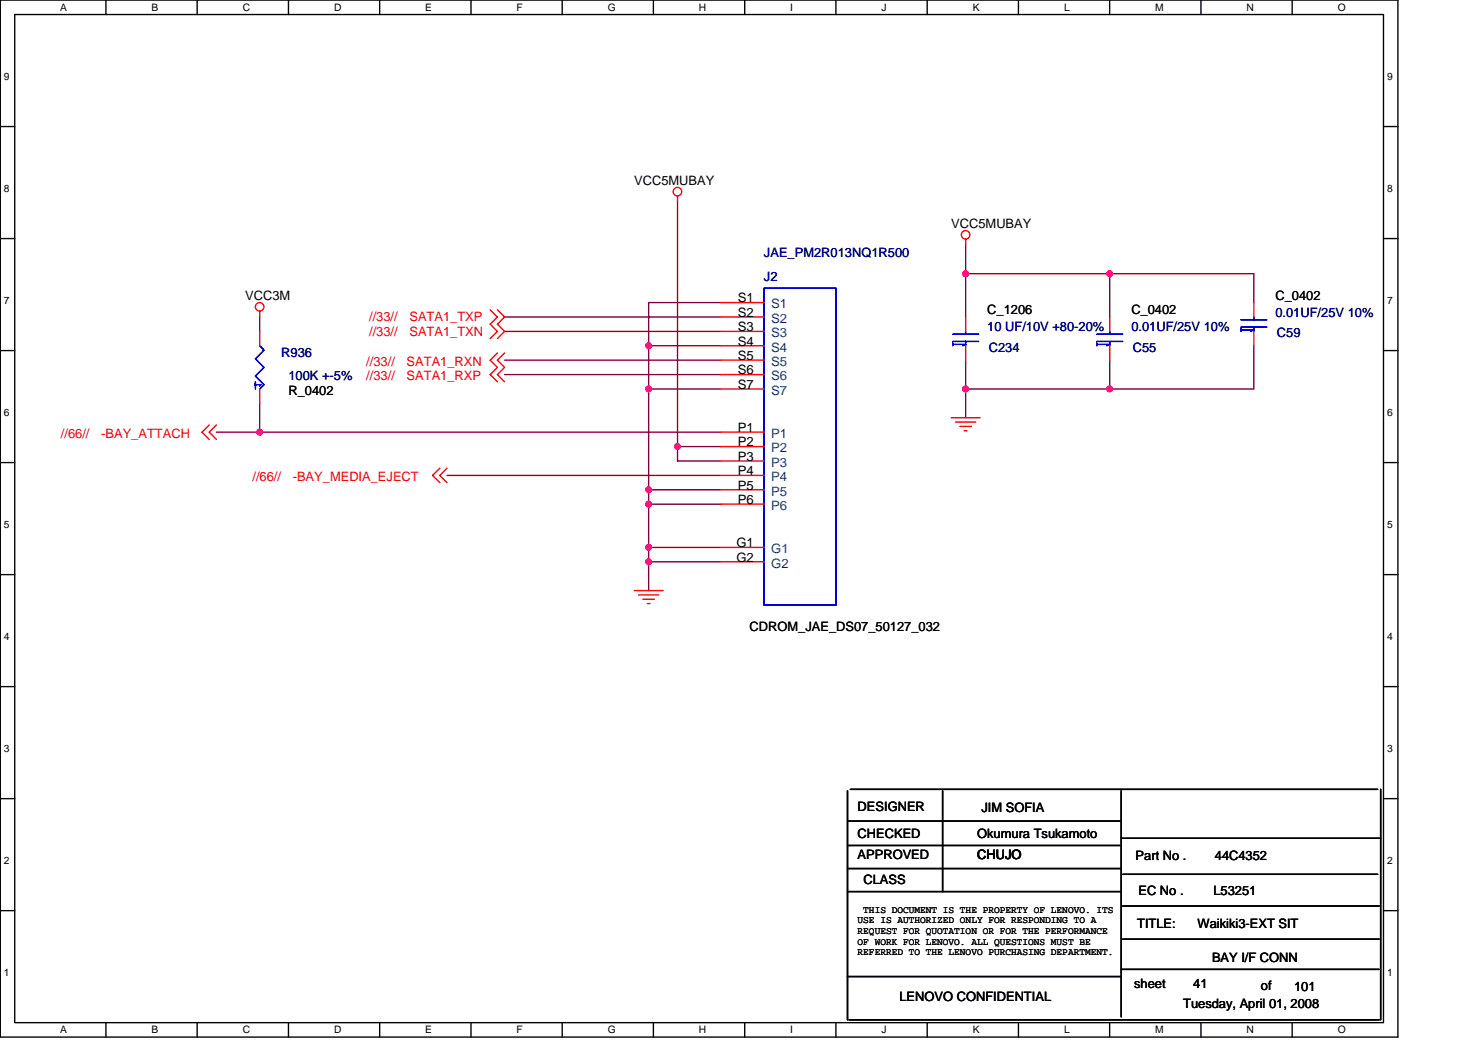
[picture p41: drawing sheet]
<svg xmlns="http://www.w3.org/2000/svg" width="297mm" height="210mm" viewBox="0 0 297 210" stroke-linecap="round" stroke-linejoin="round" font-family="sans-serif">
<defs><g id="words">
<g font-size="2.6">
<text x="127.5" y="37.1">VCC5MUBAY</text>
<text x="191.2" y="45.8">VCC5MUBAY</text>
<text x="49.3" y="60.3">VCC3M</text>
<text x="148.3" y="60.8">S1</text>
<text x="148.3" y="63.7">S2</text>
<text x="198.4" y="63.2">C_1206</text>
<text x="227.4" y="63.2">C_0402</text>
<text x="256.3" y="60.3">C_0402</text>
<text x="148.3" y="66.6">S3</text>
<text x="148.3" y="69.5">S4</text>
<text x="148.3" y="72.4">S5</text>
<text x="148.3" y="75.3">S6</text>
<text x="58" y="79.4">R_0402</text>
<text x="148.3" y="78.2">S7</text>
<text x="148.3" y="86.9">P1</text>
<text x="148.3" y="89.8">P2</text>
<text x="148.3" y="92.7">P3</text>
<text x="148.3" y="95.6">P4</text>
<text x="148.3" y="98.4">P5</text>
<text x="148.3" y="101.3">P6</text>
<text x="148" y="110">G1</text>
<text x="148" y="112.9">G2</text>
<text x="150.6" y="126.9">CDROM_JAE_DS07_50127_032</text>
<text x="172.4" y="163.1">DESIGNER</text>
<text x="197.2" y="163.3">JIM SOFIA</text>
<text x="172.4" y="168.6">CHECKED</text>
<text x="172.4" y="172.6">APPROVED</text>
<text x="196.4" y="172.6">CHUJO</text>
<text x="196.4" y="168.6">Okumura Tsukamoto</text>
<text x="228.2" y="172.9">Part No .</text>
<text x="244.2" y="172.9">44C4352</text>
<text x="173.5" y="177.8">CLASS</text>
<text x="228.8" y="179.9">EC No .</text>
<text x="243.9" y="179.9">L53251</text>
<text x="228.5" y="186.5">TITLE:</text>
<text x="240.7" y="186.5">Waikiki3-EXT SIT</text>
<text x="243.6" y="193.5">BAY I/F CONN</text>
<text x="180.8" y="201.3">LENOVO CONFIDENTIAL</text>
<text x="227.9" y="198.7">sheet</text>
<text x="237.8" y="202.7">Tuesday, April 01, 2008</text>
<text x="239.8" y="198.7">41</text>
<text x="253.4" y="199">of</text>
<text x="260.1" y="199.3">101</text>
</g>
<g font-size="2.6" fill="#000080">
<text x="153.5" y="51.6">JAE_PM2R013NQ1R500</text>
<text x="153.5" y="56.5">J2</text>
<text x="256.3" y="63.7">0.01UF/25V 10%</text>
<text x="56.5" y="71.8">R936</text>
<text x="198.4" y="66.6">10 UF/10V +80-20%</text>
<text x="198.7" y="70.7">C234</text>
<text x="227.4" y="66.6">0.01UF/25V 10%</text>
<text x="227.7" y="70.7">C55</text>
<text x="256.6" y="67.8">C59</text>
<text x="58" y="76.5">100K +-5%</text>
</g>
<g font-size="2.6" fill="#f00">
<text x="74.2" y="64.6">//33//</text>
<text x="82.3" y="64.6">SATA1_TXP</text>
<text x="74.2" y="67.5">//33//</text>
<text x="82.3" y="67.5">SATA1_TXN</text>
<text x="73.6" y="73.6">//33//</text>
<text x="73.6" y="76.5">//33//</text>
<text x="81.7" y="73.6">SATA1_RXN</text>
<text x="81.7" y="76.5">SATA1_RXP</text>
<text x="12.2" y="88.1">//66//</text>
<text x="20.3" y="88.1">-BAY_ATTACH</text>
<text x="50.7" y="96.8">//66//</text>
<text x="58.8" y="96.8">-BAY_MEDIA_EJECT</text>
</g>
<g font-size="2.6" fill="#004080">
<text x="155" y="62">S1</text>
<text x="155" y="64.9">S2</text>
<text x="155" y="67.8">S3</text>
<text x="155" y="70.7">S4</text>
<text x="155" y="73.6">S5</text>
<text x="155" y="76.5">S6</text>
<text x="155" y="79.4">S7</text>
<text x="155" y="88.1">P1</text>
<text x="155" y="91">P2</text>
<text x="155" y="93.9">P3</text>
<text x="155" y="96.8">P4</text>
<text x="155" y="99.6">P5</text>
<text x="155" y="102.5">P6</text>
<text x="155" y="111.2">G1</text>
<text x="155" y="114.1">G2</text>
</g>
<g font-size="2.1">
<text x="12.1" y="2.2">A</text>
<text x="30.5" y="2.2">B</text>
<text x="48.8" y="2.2">C</text>
<text x="67.1" y="2.2">D</text>
<text x="85.5" y="2.2">E</text>
<text x="103.8" y="2.2">F</text>
<text x="122.1" y="2.2">G</text>
<text x="140.5" y="2.2">H</text>
<text x="158.8" y="2.2">I</text>
<text x="177.2" y="2.2">J</text>
<text x="195.5" y="2.2">K</text>
<text x="213.8" y="2.2">L</text>
<text x="232.2" y="2.2">M</text>
<text x="250.5" y="2.2">N</text>
<text x="268.9" y="2.2">O</text>
<text x=".8" y="16">9</text>
<text x="278.8" y="16">9</text>
<text x=".8" y="38.5">8</text>
<text x="278.8" y="38.5">8</text>
<text x=".8" y="61.1">7</text>
<text x="278.8" y="61.1">7</text>
<text x=".8" y="83.6">6</text>
<text x="278.8" y="83.6">6</text>
<text x=".8" y="106.1">5</text>
<text x="278.8" y="106.1">5</text>
<text x=".8" y="128.6">4</text>
<text x="278.8" y="128.6">4</text>
<text x=".8" y="151.2">3</text>
<text x="278.8" y="151.2">3</text>
<text x=".8" y="173.7">2</text>
<text x="278.8" y="173.7">2</text>
<text x=".8" y="196.2">1</text>
<text x="278.8" y="196.2">1</text>
<text x="12.1" y="207.8">A</text>
<text x="30.5" y="207.8">B</text>
<text x="48.8" y="207.8">C</text>
<text x="67.1" y="207.8">D</text>
<text x="85.5" y="207.8">E</text>
<text x="103.8" y="207.8">F</text>
<text x="122.1" y="207.8">G</text>
<text x="140.5" y="207.8">H</text>
<text x="158.8" y="207.8">I</text>
<text x="177.2" y="207.8">J</text>
<text x="195.5" y="207.8">K</text>
<text x="213.8" y="207.8">L</text>
<text x="232.2" y="207.8">M</text>
<text x="250.5" y="207.8">N</text>
<text x="268.9" y="207.8">O</text>
</g>
<g font-size="2">
<text x="172.4" y="185.6">USE IS AUTHORIZED ONLY FOR RESPONDING TO A</text>
<text x="173.5" y="183.5">THIS DOCUMENT IS THE PROPERTY OF LENOVO. ITS</text>
<text x="172.4" y="187.8">REQUEST FOR QUOTATION OR FOR THE PERFORMANCE</text>
<text x="172.4" y="189.9">OF WORK FOR LENOVO. ALL QUESTIONS MUST BE</text>
<text x="172.4" y="192.1">REFERRED TO THE LENOVO PURCHASING DEPARTMENT.</text>
</g>
</g></defs>
<path d="M.1 0h280.8v208.5h-280.8zM3 2.9h275v202.7h-275z" fill="none" stroke="#000" stroke-width=".28"/>
<g fill="#fff">
<path d="M12.1 .3h1.4v2.3h-1.4z"/>
<path d="M12.1 205.9h1.4v2.3h-1.4z"/>
</g>
<path d="M21.3 0v2.9M21.3 205.6v2.9" fill="none" stroke="#000" stroke-width=".28"/>
<g fill="#fff">
<path d="M30.5 .3h1.3v2.3h-1.3z"/>
<path d="M30.5 205.9h1.3v2.3h-1.3z"/>
</g>
<path d="M39.6 0v2.9M39.6 205.6v2.9" fill="none" stroke="#000" stroke-width=".28"/>
<g fill="#fff">
<path d="M48.8 .3h1.5v2.3h-1.5z"/>
<path d="M48.8 205.9h1.5v2.3h-1.5z"/>
</g>
<path d="M58 0v2.9M58 205.6v2.9" fill="none" stroke="#000" stroke-width=".28"/>
<g fill="#fff">
<path d="M67.1 .3h1.5v2.3h-1.5z"/>
<path d="M67.1 205.9h1.5v2.3h-1.5z"/>
</g>
<path d="M76.3 0v2.9M76.3 205.6v2.9" fill="none" stroke="#000" stroke-width=".28"/>
<g fill="#fff">
<path d="M85.5 .3h1.3v2.3h-1.3z"/>
<path d="M85.5 205.9h1.3v2.3h-1.3z"/>
</g>
<path d="M94.7 0v2.9M94.7 205.6v2.9" fill="none" stroke="#000" stroke-width=".28"/>
<g fill="#fff">
<path d="M103.8 .3h1.3v2.3h-1.3z"/>
<path d="M103.8 205.9h1.3v2.3h-1.3z"/>
</g>
<path d="M113 0v2.9M113 205.6v2.9" fill="none" stroke="#000" stroke-width=".28"/>
<g fill="#fff">
<path d="M122.1 .3h1.7v2.3h-1.7z"/>
<path d="M122.1 205.9h1.7v2.3h-1.7z"/>
</g>
<path d="M131.3 0v2.9M131.3 205.6v2.9" fill="none" stroke="#000" stroke-width=".28"/>
<g fill="#fff">
<path d="M140.5 .3h1.5v2.3h-1.5z"/>
<path d="M140.5 205.9h1.5v2.3h-1.5z"/>
</g>
<path d="M149.7 0v2.9M149.7 205.6v2.9" fill="none" stroke="#000" stroke-width=".28"/>
<g fill="#fff">
<path d="M158.8 .3h.6v2.3h-.6z"/>
<path d="M158.8 205.9h.6v2.3h-.6z"/>
</g>
<path d="M168 0v2.9M168 205.6v2.9" fill="none" stroke="#000" stroke-width=".28"/>
<g fill="#fff">
<path d="M177.2 .3h1v2.3h-1z"/>
<path d="M177.2 205.9h1v2.3h-1z"/>
</g>
<path d="M186.3 0v2.9M186.3 205.6v2.9" fill="none" stroke="#000" stroke-width=".28"/>
<g fill="#fff">
<path d="M195.5 .3h1.4v2.3h-1.4z"/>
<path d="M195.5 205.9h1.4v2.3h-1.4z"/>
</g>
<path d="M204.7 0v2.9M204.7 205.6v2.9" fill="none" stroke="#000" stroke-width=".28"/>
<g fill="#fff">
<path d="M213.8 .3h1.2v2.3h-1.2z"/>
<path d="M213.8 205.9h1.2v2.3h-1.2z"/>
</g>
<path d="M223 0v2.9M223 205.6v2.9" fill="none" stroke="#000" stroke-width=".28"/>
<g fill="#fff">
<path d="M232.2 .3h1.7v2.3h-1.7z"/>
<path d="M232.2 205.9h1.7v2.3h-1.7z"/>
</g>
<path d="M241.4 0v2.9M241.4 205.6v2.9" fill="none" stroke="#000" stroke-width=".28"/>
<g fill="#fff">
<path d="M250.5 .3h1.5v2.3h-1.5z"/>
<path d="M250.5 205.9h1.5v2.3h-1.5z"/>
</g>
<path d="M259.7 0v2.9M259.7 205.6v2.9" fill="none" stroke="#000" stroke-width=".28"/>
<g fill="#fff">
<path d="M268.9 .3h1.6v2.3h-1.6z"/>
<path d="M268.9 205.9h1.6v2.3h-1.6z"/>
<path d="M.8 14.2h1.2v2.3h-1.2z"/>
<path d="M278.8 14.2h1.1v2.3h-1.1z"/>
<path d="M.8 36.7h1.2v2.3h-1.2z"/>
<path d="M278.8 36.7h1.1v2.3h-1.1z"/>
</g>
<path d="M.1 25.4h2.9M278 25.4h2.9" fill="none" stroke="#000" stroke-width=".28"/>
<g fill="#fff">
<path d="M.8 59.2h1.2v2.3h-1.2z"/>
<path d="M278.8 59.2h1.1v2.3h-1.1z"/>
</g>
<path d="M.1 48h2.9M278 48h2.9" fill="none" stroke="#000" stroke-width=".28"/>
<g fill="#fff">
<path d="M.8 81.7h1.2v2.4h-1.2z"/>
<path d="M278.8 81.7h1.1v2.4h-1.1z"/>
</g>
<path d="M.1 70.5h2.9M278 70.5h2.9" fill="none" stroke="#000" stroke-width=".28"/>
<g fill="#fff">
<path d="M.8 104.3h1.2v2.3h-1.2z"/>
<path d="M278.8 104.3h1.1v2.3h-1.1z"/>
</g>
<path d="M.1 93h2.9M278 93h2.9" fill="none" stroke="#000" stroke-width=".28"/>
<g fill="#fff">
<path d="M.8 126.8h1.2v2.3h-1.2z"/>
<path d="M278.8 126.8h1.1v2.3h-1.1z"/>
</g>
<path d="M.1 115.5h2.9M278 115.5h2.9" fill="none" stroke="#000" stroke-width=".28"/>
<g fill="#fff">
<path d="M.8 149.3h1.2v2.3h-1.2z"/>
<path d="M278.8 149.3h1.1v2.3h-1.1z"/>
</g>
<path d="M.1 138h2.9M278 138h2.9" fill="none" stroke="#000" stroke-width=".28"/>
<g fill="#fff">
<path d="M.8 171.8h1.2v2.3h-1.2z"/>
<path d="M278.8 171.8h1.1v2.3h-1.1z"/>
</g>
<path d="M.1 160.6h2.9M278 160.6h2.9" fill="none" stroke="#000" stroke-width=".28"/>
<g fill="#fff">
<path d="M.8 194.4h1.2v2.3h-1.2z"/>
<path d="M278.8 194.4h1.1v2.3h-1.1z"/>
</g>
<g fill="none" stroke="#000" stroke-width=".28">
<path d="M170.3 159v46M170.9 158.7h106M189.4 159v20.3M225.3 159v45.4M277.5 158.7v46.3M170.3 165.1h54.8M170.3 170h54.8M170.3 174.6h55M170.3 179.3h55M225.3 168.6h52.2M225.6 175.8h51.3M.1 183.1h2.9"/>
<path d="M170.3 196.3h55M225.3 194.9h51.9M225.6 182.2h51.6M225.6 188.8h51.6M278 183.1h2.9M170.6 205h106.6"/>
</g>
<g fill="none" stroke="#800040" stroke-width=".28">
<path d="M136.2 40.6v52.1h8.6M194.1 49.3v14.4M194.1 55h57.9v5.8M223 55v8.7M52.2 63.7v2.9M101.4 75.3h43.4M101.4 72.4h43.4M101.4 66.6h43.4M101.4 63.7h43.4M130.4 69.5h14.4M130.4 78.2h14.4M144.8 60.8h-14.4v49.3"/>
<path d="M194.1 72.4v11.6M223 72.4v5.8M252 69.5v8.7h-57.9M43.5 86.9h101.3M52.2 81.1v5.8M89.8 95.6h55M130.4 98.5h14.4M136.2 89.8h8.6M130.4 110.1v2.8h14.4M130.4 112.9v5.8M130.4 101.4h14.4M130.4 110.1h14.4"/>
</g>
<g fill="#f0f" stroke="#f0f" stroke-width=".28">
<circle cx="136.1" cy="89.8" r=".57"/>
<circle cx="130.4" cy="112.9" r=".57"/>
<circle cx="130.4" cy="110" r=".57"/>
<circle cx="52.2" cy="86.9" r=".57"/>
<circle cx="223" cy="78.2" r=".57"/>
<circle cx="223" cy="55" r=".57"/>
<circle cx="130.4" cy="69.5" r=".57"/>
<circle cx="130.4" cy="101.4" r=".57"/>
<circle cx="130.4" cy="78.2" r=".57"/>
<circle cx="130.4" cy="98.5" r=".57"/>
<circle cx="194.1" cy="55" r=".57"/>
<circle cx="194.1" cy="78.2" r=".57"/>
</g>
<g fill="none" stroke="#f00" stroke-width=".28">
<path d="M136.2 39.4v1.2M194.1 48.1v1.2M52.2 62.6v1.1M52.2 66.6v2.9M52.2 78.2v2.9M98.5 62.3l1.5 1.4-1.5 1.5 1.5 1.4-1.5 1.5M100 62.3l1.4 1.4-1.4 1.5 1.4 1.4-1.4 1.5M100 71l-1.5 1.4 1.5 1.5-1.5 1.4 1.5 1.5M101.4 71l-1.4 1.4 1.4 1.5-1.4 1.4 1.4 1.5M144.8 60.8h8.7M144.8 63.7h8.7M144.8 66.6h8.7"/>
<path d="M144.8 69.5h8.7M144.8 72.4h8.7M144.8 75.3h8.7M144.8 78.2h8.7M194.1 63.7v2.9M194.1 69.5v2.9M223 63.7v2.9M223 69.5v2.9M252 60.8v2.9M252 66.6v2.9M42.1 85.4l-1.5 1.5 1.5 1.4M43.5 85.4l-1.4 1.5 1.4 1.4"/>
<path d="M88.4 94.1l-1.5 1.5 1.5 1.4M89.8 94.1l-1.4 1.5 1.4 1.4M144.8 86.9h8.7M144.8 89.8h8.7M144.8 92.7h8.7M144.8 95.6h8.7M144.8 98.5h8.7M191.2 84h5.8M192 84.9h4.1M192.9 85.7h2.3M193.8 86.6h.5M127.5 118.7h5.8"/>
<path d="M128.3 119.6h4.1M144.8 101.4h8.7M144.8 110.1h8.7M144.8 112.9h8.7M129.2 120.5h2.3M130.1 121.3h.6"/>
<circle cx="136.2" cy="38.5" r=".86"/>
<circle cx="194.1" cy="47.2" r=".86"/>
<circle cx="52.2" cy="61.7" r=".86"/>
</g>
<g fill="none" stroke="#00f" stroke-width=".28">
<path d="M153.5 57.9h14.5v63.7h-14.5zM51.3 77.3h1.2l-.3 .3M51.3 76.8v1.4M52.2 69.5l.9 .9-1.8 1.7 1.8 1.8-1.8 1.7 1.8 1.7-.9 .9M191.5 67.2h5.2M191.5 68.6h5.2M191.5 69.2h2.6l-.6 .3M191.5 68.9v.6M194.1 66.6v.6M194.1 68.6v.9M220.4 67.2h5.2M220.4 68.6h5.2"/>
<path d="M220.4 69.2h2.6l-.6 .3M220.4 68.9v.6M223 66.6v.6M223 68.6v.9M249.4 64.3h5.2M249.4 65.8h5.2M249.4 66.3h2.6l-.6 .3M249.4 66v.6M252 63.7v.6M252 65.8v.8"/>
</g>
<use href="#words"/>
</svg>
